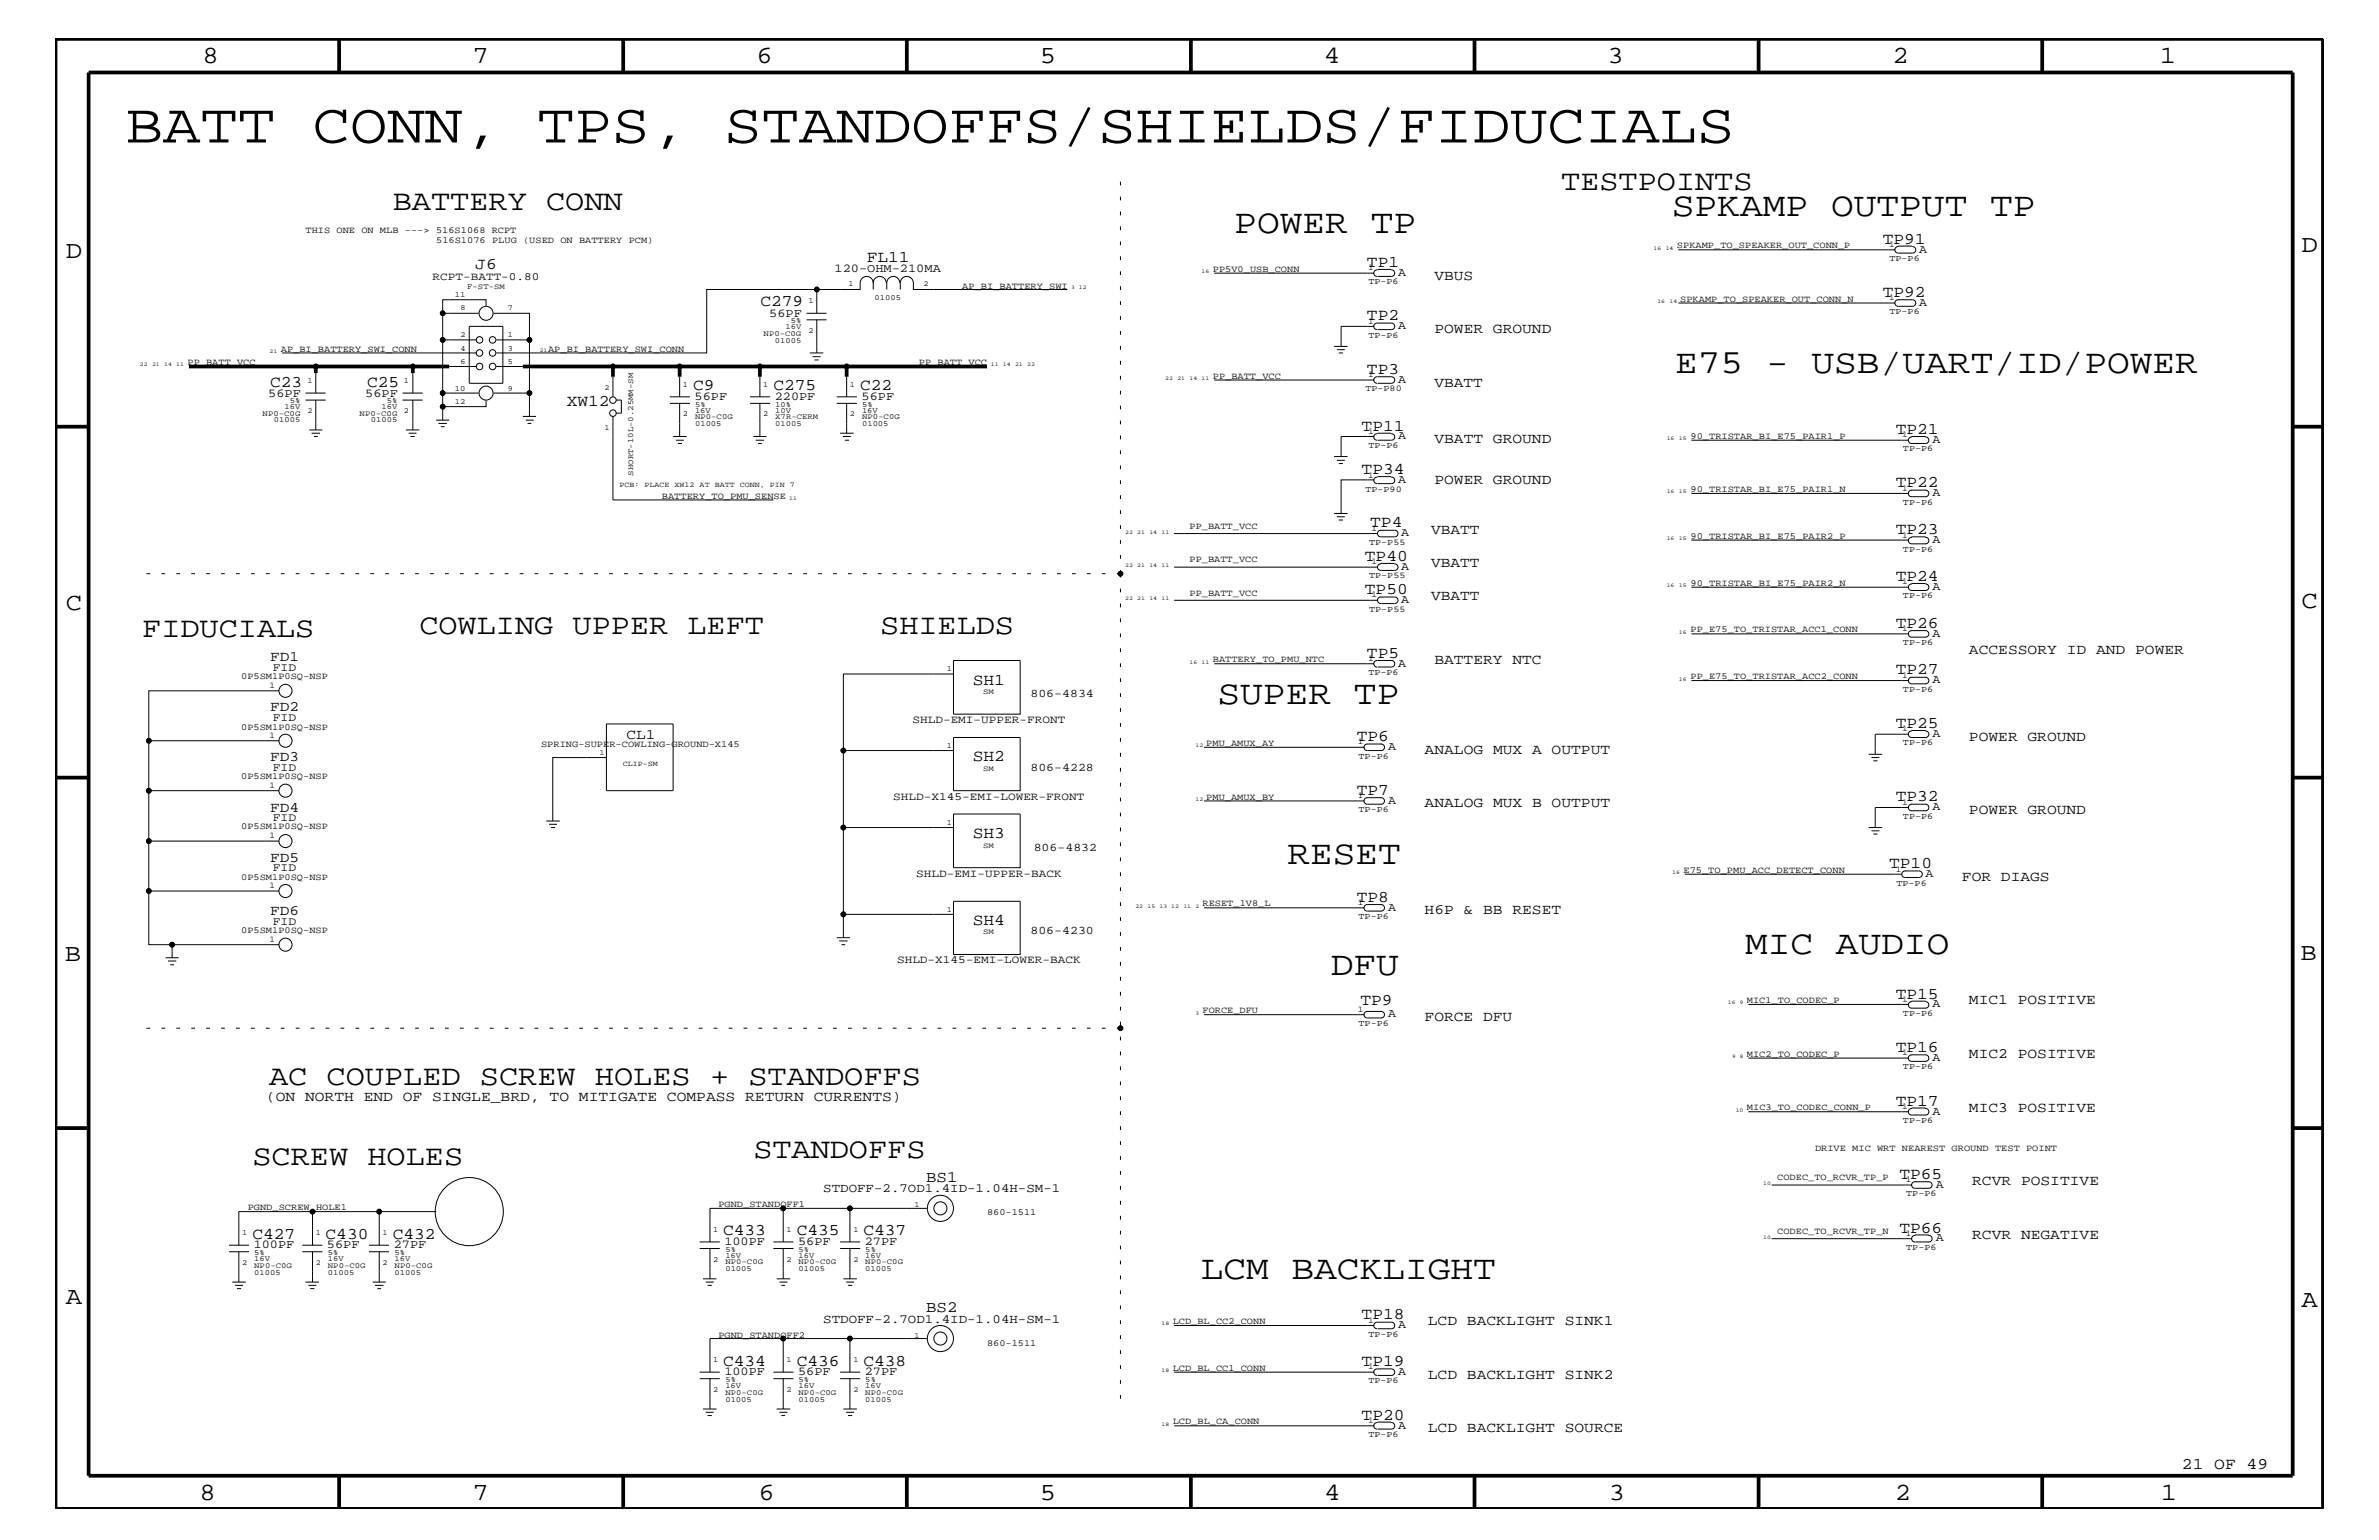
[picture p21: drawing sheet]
<svg xmlns="http://www.w3.org/2000/svg" width="432mm" height="279mm" viewBox="0 0 432 279" stroke-linecap="round" stroke-linejoin="round" font-family="sans-serif">
<defs><g id="words">
<text font-size="10.2" x="22.8" y="25.9">BATT CONN, TPS, STANDOFFS/SHIELDS/FIDUCIALS</text>
<g font-size="6.2">
<text x="303.4" y="39.2">SPKAMP OUTPUT TP</text>
<text x="224" y="42.3">POWER TP</text>
<text x="304" y="67.7">E75 - USB/UART/ID/POWER</text>
<text x="221" y="127.7">SUPER TP</text>
<text x="233.7" y="156.8">RESET</text>
<text x="316.7" y="173.2">MIC AUDIO</text>
<text x="241.6" y="176.8">DFU</text>
<text x="217.9" y="232">LCM BACKLIGHT</text>
</g>
<g font-size="5.2">
<text x="283.4" y="34.4">TESTPOINTS</text>
<text x="71.3" y="38">BATTERY CONN</text>
<text x="25.8" y="115.6">FIDUCIALS</text>
<text x="76.1" y="115">COWLING UPPER LEFT</text>
<text x="159.8" y="115">SHIELDS</text>
<text x="48.9" y="196.8">AC COUPLED SCREW HOLES + STANDOFFS</text>
<text x="45.8" y="211.4">SCREW HOLES</text>
<text x="136.7" y="210.2">STANDOFFS</text>
</g>
<g font-size="4.5">
<text x="36.7" y="11.5">8</text>
<text x="85.8" y="11.5">7</text>
<text x="137.3" y="11.5">6</text>
<text x="188.7" y="11.5">5</text>
<text x="240.3" y="11.5">4</text>
<text x="291.8" y="11.5">3</text>
<text x="343.5" y="11.5">2</text>
<text x="392" y="11.5">1</text>
<text x="11.9" y="46.8">D</text>
<text x="417.7" y="45.7">D</text>
<text x="11.9" y="110.6">C</text>
<text x="417.7" y="110.3">C</text>
<text x="11.8" y="174.3">B</text>
<text x="417.6" y="174.2">B</text>
<text x="11.9" y="236.7">A</text>
<text x="417.7" y="237.1">A</text>
<text x="36.2" y="272.1">8</text>
<text x="85.8" y="272.1">7</text>
<text x="137.7" y="272.1">6</text>
<text x="188.7" y="272.1">5</text>
<text x="240.4" y="272.1">4</text>
<text x="292" y="272.1">3</text>
<text x="343.9" y="272.1">2</text>
<text x="392.2" y="272.1">1</text>
</g>
<g font-size="3">
<text x="157.3" y="47.6">FL11</text>
<text x="341.7" y="44.2">TP91</text>
<text x="86.3" y="48.9">J6</text>
<text x="248.1" y="48.5">TP1</text>
<text x="341.7" y="53.9">TP92</text>
<text x="138" y="55.6">C279</text>
<text x="248.1" y="58.1">TP2</text>
<text x="49" y="70.1">C23</text>
<text x="66.6" y="70.1">C25</text>
<text x="125.8" y="70.7">C9</text>
<text x="140.4" y="70.7">C275</text>
<text x="156.1" y="70.7">C22</text>
<text x="248.1" y="67.8">TP3</text>
<text x="102.9" y="73.7">XW12</text>
<text x="247.1" y="78.2">TP11</text>
<text x="344.1" y="78.8">TP21</text>
<text x="247.1" y="86">TP34</text>
<text x="344.1" y="88.4">TP22</text>
<text x="248.7" y="95.7">TP4</text>
<text x="247.7" y="101.8">TP40</text>
<text x="344.1" y="96.9">TP23</text>
<text x="247.7" y="107.8">TP50</text>
<text x="344.1" y="105.4">TP24</text>
<text x="344.1" y="113.9">TP26</text>
<text x="248.1" y="119.3">TP5</text>
<text x="176.6" y="124.2">SH1</text>
<text x="344.1" y="122.4">TP27</text>
<text x="246.3" y="134.5">TP6</text>
<text x="344.1" y="132.1">TP25</text>
<text x="176.6" y="138.1">SH2</text>
<text x="246.3" y="144.2">TP7</text>
<text x="344.1" y="145.4">TP32</text>
<text x="176.6" y="152.1">SH3</text>
<text x="342.9" y="157.5">TP10</text>
<text x="176.6" y="167.8">SH4</text>
<text x="246.3" y="163.6">TP8</text>
<text x="246.9" y="182.4">TP9</text>
<text x="344.1" y="181.2">TP15</text>
<text x="344.1" y="190.9">TP16</text>
<text x="344.1" y="200.6">TP17</text>
<text x="344.8" y="213.9">TP65</text>
<text x="45.8" y="224.7">C427</text>
<text x="59.1" y="224.7">C430</text>
<text x="71.3" y="224.7">C432</text>
<text x="131.2" y="224.1">C433</text>
<text x="144.6" y="224.1">C435</text>
<text x="156.7" y="224.1">C437</text>
<text x="344.8" y="223.6">TP66</text>
<text x="247.1" y="239.4">TP18</text>
<text x="131.2" y="247.8">C434</text>
<text x="144.6" y="247.8">C436</text>
<text x="156.7" y="247.8">C438</text>
<text x="247.1" y="247.8">TP19</text>
<text x="247.1" y="257.6">TP20</text>
<text x="396" y="266.5">21 OF 49</text>
</g>
<g font-size="2.9">
<text x="168.1" y="214.4">BS1</text>
<text x="168.1" y="238">BS2</text>
</g>
<g font-size="2.6">
<text x="260.4" y="50.7">VBUS</text>
<text x="260.3" y="60.4">POWER GROUND</text>
<text x="260.4" y="70.1">VBATT</text>
<text x="260.3" y="80.5">VBATT GROUND</text>
<text x="260.3" y="87.7">POWER GROUND</text>
<text x="259.8" y="96.8">VBATT</text>
<text x="259.8" y="102.9">VBATT</text>
<text x="259.8" y="108.9">VBATT</text>
<text x="357.4" y="118.6">ACCESSORY ID AND POWER</text>
<text x="49" y="120">FD1</text>
<text x="260.4" y="120.4">BATTERY NTC</text>
<text x="49" y="129.1">FD2</text>
<text x="113.7" y="134.1">CL1</text>
<text x="258.6" y="136.8">ANALOG MUX A OUTPUT</text>
<text x="357.4" y="134.4">POWER GROUND</text>
<text x="49" y="138.1">FD3</text>
<text x="49" y="147.3">FD4</text>
<text x="258.6" y="146.5">ANALOG MUX B OUTPUT</text>
<text x="357.4" y="147.7">POWER GROUND</text>
<text x="49" y="156.3">FD5</text>
<text x="356.1" y="159.9">FOR DIAGS</text>
<text x="49" y="166.1">FD6</text>
<text x="258.6" y="165.9">H6P &amp; BB RESET</text>
<text x="258.6" y="185.3">FORCE DFU</text>
<text x="357.4" y="182.2">MIC1 POSITIVE</text>
<text x="357.4" y="192">MIC2 POSITIVE</text>
<text x="48.3" y="199.8">(ON NORTH END OF SINGLE_BRD, TO MITIGATE COMPASS RETURN CURRENTS)</text>
<text x="357.4" y="201.7">MIC3 POSITIVE</text>
<text x="358" y="215">RCVR POSITIVE</text>
<text x="358" y="224.7">RCVR NEGATIVE</text>
<text x="259.2" y="240.5">LCD BACKLIGHT SINK1</text>
<text x="259.2" y="250.1">LCD BACKLIGHT SINK2</text>
<text x="259.2" y="259.9">LCD BACKLIGHT SOURCE</text>
</g>
<g font-size="2.3">
<text x="149.4" y="216.4">STDOFF-2.7OD1.4ID-1.04H-SM-1</text>
<text x="149.4" y="240">STDOFF-2.7OD1.4ID-1.04H-SM-1</text>
</g>
<g font-size="2.2">
<text x="348.3" y="45.8">A</text>
<text x="151.5" y="49.3">120-OHM-210MA</text>
<text x="253.7" y="50.1">A</text>
<text x="139.6" y="57.4">56PF</text>
<text x="253.7" y="59.7">A</text>
<text x="348.3" y="55.5">A</text>
<text x="48.7" y="72">56PF</text>
<text x="66.3" y="72">56PF</text>
<text x="253.7" y="69.5">A</text>
<text x="126.1" y="72.6">56PF</text>
<text x="140.6" y="72.6">220PF</text>
<text x="156.4" y="72.6">56PF</text>
<text x="253.7" y="79.7">A</text>
<text x="350.8" y="80.4">A</text>
<text x="253.7" y="87.7">A</text>
<text x="350.8" y="90">A</text>
<text x="254.3" y="97.3">A</text>
<text x="350.8" y="98.5">A</text>
<text x="254.3" y="103.4">A</text>
<text x="350.8" y="107">A</text>
<text x="254.3" y="109.4">A</text>
<text x="350.8" y="115.5">A</text>
<text x="253.7" y="120.9">A</text>
<text x="350.8" y="124">A</text>
<text x="252" y="136.1">A</text>
<text x="350.8" y="133.7">A</text>
<text x="252" y="145.8">A</text>
<text x="350.8" y="147">A</text>
<text x="349.5" y="159.1">A</text>
<text x="252" y="165.2">A</text>
<text x="252" y="184.6">A</text>
<text x="350.8" y="182.7">A</text>
<text x="350.8" y="192.5">A</text>
<text x="350.8" y="202.2">A</text>
<text x="351.4" y="215.5">A</text>
<text x="46.1" y="226.5">100PF</text>
<text x="59.4" y="226.5">56PF</text>
<text x="71.5" y="226.5">27PF</text>
<text x="131.5" y="225.9">100PF</text>
<text x="144.9" y="225.9">56PF</text>
<text x="157" y="225.9">27PF</text>
<text x="351.4" y="225.2">A</text>
<text x="253.7" y="241">A</text>
<text x="131.5" y="249.5">100PF</text>
<text x="144.9" y="249.5">56PF</text>
<text x="157" y="249.5">27PF</text>
<text x="253.7" y="249.5">A</text>
<text x="253.7" y="259.2">A</text>
</g>
<g font-size="2.1">
<text x="49.5" y="121.7">FID</text>
<text x="49.5" y="130.8">FID</text>
<text x="187" y="126.5">806-4834</text>
<text x="49.5" y="139.8">FID</text>
<text x="187" y="139.8">806-4228</text>
<text x="49.5" y="149">FID</text>
<text x="187.6" y="154.4">806-4832</text>
<text x="49.5" y="158">FID</text>
<text x="49.5" y="167.8">FID</text>
<text x="187" y="169.5">806-4230</text>
</g>
<g font-size="2">
<text x="78.5" y="50.7">RCPT-BATT-0.80</text>
<text x="165.6" y="131.1">SHLD-EMI-UPPER-FRONT</text>
<text x="162.1" y="145.1">SHLD-X145-EMI-LOWER-FRONT</text>
<text x="166.3" y="159">SHLD-EMI-UPPER-BACK</text>
<text x="162.8" y="174.8">SHLD-X145-EMI-LOWER-BACK</text>
</g>
<g font-size="1.7">
<text x="55.5" y="42.3">THIS ONE ON MLB ---&gt; 516S1068 RCPT</text>
<text x="79.2" y="44.1">516S1076 PLUG (USED ON BATTERY PCM)</text>
<text x="304.4" y="45.1">SPKAMP_TO_SPEAKER_OUT_CONN_P</text>
<text x="174.7" y="52.4">AP_BI_BATTERY_SWI</text>
<text x="220.1" y="49.3">PP5V0_USB_CONN</text>
<text x="305" y="54.7">SPKAMP_TO_SPEAKER_OUT_CONN_N</text>
<text x="51" y="63.9">AP_BI_BATTERY_SWI_CONN</text>
<text x="99.5" y="63.9">AP_BI_BATTERY_SWI_CONN</text>
<text x="34" y="66.2">PP_BATT_VCC</text>
<text x="166.8" y="66.2">PP_BATT_VCC</text>
<text x="220.1" y="68.7">PP_BATT_VCC</text>
<text x="306.8" y="79.6">90_TRISTAR_BI_E75_PAIR1_P</text>
<text x="306.8" y="89.3">90_TRISTAR_BI_E75_PAIR1_N</text>
<text x="120.1" y="90.5">BATTERY_TO_PMU_SENSE</text>
<text x="215.9" y="96">PP_BATT_VCC</text>
<text x="306.8" y="97.7">90_TRISTAR_BI_E75_PAIR2_P</text>
<text x="215.9" y="102.1">PP_BATT_VCC</text>
<text x="306.8" y="106.3">90_TRISTAR_BI_E75_PAIR2_N</text>
<text x="215.9" y="108.1">PP_BATT_VCC</text>
<text x="306.8" y="114.8">PP_E75_TO_TRISTAR_ACC1_CONN</text>
<text x="43.8" y="123.2">0P5SM1P0SQ-NSP</text>
<text x="220.1" y="120.2">BATTERY_TO_PMU_NTC</text>
<text x="306.8" y="123.2">PP_E75_TO_TRISTAR_ACC2_CONN</text>
<text x="43.8" y="132.4">0P5SM1P0SQ-NSP</text>
<text x="98.2" y="135.6">SPRING-SUPER-COWLING-GROUND-X145</text>
<text x="218.9" y="135.3">PMU_AMUX_AY</text>
<text x="43.8" y="141.4">0P5SM1P0SQ-NSP</text>
<text x="218.9" y="145.1">PMU_AMUX_BY</text>
<text x="43.8" y="150.5">0P5SM1P0SQ-NSP</text>
<text x="43.8" y="159.6">0P5SM1P0SQ-NSP</text>
<text x="305.6" y="158.4">E75_TO_PMU_ACC_DETECT_CONN</text>
<text x="218.3" y="164.5">RESET_1V8_L</text>
<text x="43.8" y="169.3">0P5SM1P0SQ-NSP</text>
<text x="218.3" y="183.8">FORCE_DFU</text>
<text x="317.1" y="182.1">MIC1_TO_CODEC_P</text>
<text x="317.1" y="191.7">MIC2_TO_CODEC_P</text>
<text x="317.1" y="201.5">MIC3_TO_CODEC_CONN_P</text>
<text x="329.4" y="208.9">DRIVE MIC WRT NEAREST GROUND TEST POINT</text>
<text x="322.6" y="214.2">CODEC_TO_RCVR_TP_P</text>
<text x="45" y="219.6">PGND_SCREW_HOLE1</text>
<text x="130.4" y="219">PGND_STANDOFF1</text>
<text x="179.2" y="220.4">860-1511</text>
<text x="322.6" y="223.9">CODEC_TO_RCVR_TP_N</text>
<text x="130.4" y="242.7">PGND_STANDOFF2</text>
<text x="179.2" y="244.1">860-1511</text>
<text x="212.9" y="240.2">LCD_BL_CC2_CONN</text>
<text x="212.9" y="248.7">LCD_BL_CC1_CONN</text>
<text x="212.9" y="258.4">LCD_BL_CA_CONN</text>
</g>
<g font-size="1.6">
<text x="342.9" y="44.8">1</text>
<text x="342.9" y="47.4">TP-P6</text>
<text x="248.3" y="49.1">1</text>
<text x="248.4" y="51.6">TP-P6</text>
<text x="248.3" y="58.7">1</text>
<text x="342.9" y="54.5">1</text>
<text x="342.9" y="57">TP-P6</text>
<text x="248.4" y="61.3">TP-P6</text>
<text x="247.8" y="71">TP-P80</text>
<text x="248.3" y="68.4">1</text>
<text x="248.3" y="78.8">1</text>
<text x="248.4" y="81.3">TP-P6</text>
<text x="345.3" y="79.4">1</text>
<text x="345.4" y="81.9">TP-P6</text>
<text x="247.8" y="89.2">TP-P90</text>
<text x="248.3" y="86.6">1</text>
<text x="345.3" y="89">1</text>
<text x="345.4" y="91.6">TP-P6</text>
<text x="248.5" y="98.8">TP-P55</text>
<text x="248.9" y="96.3">1</text>
<text x="345.3" y="97.6">1</text>
<text x="345.4" y="100.1">TP-P6</text>
<text x="248.5" y="104.9">TP-P55</text>
<text x="248.9" y="102.4">1</text>
<text x="345.3" y="106">1</text>
<text x="248.5" y="111">TP-P55</text>
<text x="248.9" y="108.4">1</text>
<text x="345.4" y="108.6">TP-P6</text>
<text x="345.3" y="114.5">1</text>
<text x="345.4" y="117">TP-P6</text>
<text x="48.9" y="124.8">1</text>
<text x="248.3" y="120">1</text>
<text x="248.4" y="122.5">TP-P6</text>
<text x="345.3" y="123">1</text>
<text x="345.4" y="125.5">TP-P6</text>
<text x="48.9" y="133.9">1</text>
<text x="246.5" y="135.1">1</text>
<text x="246.6" y="137.7">TP-P6</text>
<text x="345.3" y="132.7">1</text>
<text x="345.4" y="135.2">TP-P6</text>
<text x="48.9" y="143">1</text>
<text x="246.5" y="144.8">1</text>
<text x="246.6" y="147.3">TP-P6</text>
<text x="345.3" y="146">1</text>
<text x="345.4" y="148.5">TP-P6</text>
<text x="48.9" y="152.1">1</text>
<text x="48.9" y="161.1">1</text>
<text x="344.1" y="158.2">1</text>
<text x="344.2" y="160.7">TP-P6</text>
<text x="246.5" y="164.2">1</text>
<text x="246.6" y="166.7">TP-P6</text>
<text x="48.9" y="170.9">1</text>
<text x="246.5" y="183.6">1</text>
<text x="345.3" y="181.8">1</text>
<text x="345.4" y="184.3">TP-P6</text>
<text x="246.6" y="186.1">TP-P6</text>
<text x="345.3" y="191.5">1</text>
<text x="345.4" y="194">TP-P6</text>
<text x="345.3" y="201.2">1</text>
<text x="345.4" y="203.7">TP-P6</text>
<text x="345.9" y="214.5">1</text>
<text x="346" y="217">TP-P6</text>
<text x="345.9" y="224.2">1</text>
<text x="346" y="226.8">TP-P6</text>
<text x="248.3" y="240">1</text>
<text x="248.4" y="242.5">TP-P6</text>
<text x="248.3" y="248.4">1</text>
<text x="248.4" y="251">TP-P6</text>
<text x="248.3" y="258.2">1</text>
<text x="248.4" y="260.7">TP-P6</text>
</g>
<g font-size="1.4">
<text x="82.6" y="53.9">11</text>
<text x="84.8" y="52.5">F-ST-SM</text>
<text x="154" y="51.9">1</text>
<text x="167.6" y="51.9">2</text>
<text x="83.6" y="56.3">8</text>
<text x="92.2" y="56.3">7</text>
<text x="142.6" y="59.7">16V</text>
<text x="143.5" y="58.6">5%</text>
<text x="146.7" y="55">1</text>
<text x="158.7" y="54.5">01005</text>
<text x="83.6" y="61.2">2</text>
<text x="83.6" y="63.6">4</text>
<text x="83.6" y="66">6</text>
<text x="92.2" y="61.2">1</text>
<text x="92.2" y="63.6">3</text>
<text x="92.2" y="66">5</text>
<text x="138.6" y="60.9">NP0-C0G</text>
<text x="140.6" y="62.2">01005</text>
<text x="146.7" y="60.4">2</text>
<text x="55.8" y="69.5">1</text>
<text x="73.3" y="69.5">1</text>
<text x="82.6" y="70.9">10</text>
<text x="92.2" y="70.9">9</text>
<text x="109.7" y="70.7">2</text>
<text x="124" y="70.1">1</text>
<text x="138.5" y="70.1">1</text>
<text x="154.3" y="70.1">1</text>
<text x="47.7" y="75.5">NP0-C0G</text>
<text x="49.7" y="76.7">01005</text>
<text x="51.6" y="74.3">16V</text>
<text x="52.6" y="73.2">5%</text>
<text x="55.8" y="75">2</text>
<text x="65.3" y="75.5">NP0-C0G</text>
<text x="67.3" y="76.7">01005</text>
<text x="69.3" y="74.3">16V</text>
<text x="70.2" y="73.2">5%</text>
<text x="73.3" y="75">2</text>
<text x="82.6" y="73.3">12</text>
<text x="124" y="75.6">2</text>
<text x="126.2" y="76.1">NP0-C0G</text>
<text x="126.2" y="73.8">5%</text>
<text x="126.2" y="74.9">16V</text>
<text x="126.2" y="77.3">01005</text>
<text x="138.5" y="75.6">2</text>
<text x="140.7" y="74.9">10V</text>
<text x="140.7" y="73.8">10%</text>
<text x="140.7" y="77.3">01005</text>
<text x="140.7" y="76.1">X7R-CERM</text>
<text x="154.3" y="75.6">2</text>
<text x="156.5" y="77.3">01005</text>
<text x="156.5" y="74.9">16V</text>
<text x="156.5" y="73.8">5%</text>
<text x="156.5" y="76.1">NP0-C0G</text>
<text x="109.7" y="78">1</text>
<text x="112.4" y="88.3">PCB: PLACE XW12 AT BATT CONN, PIN 7</text>
<text x="114.9" y="86.3" transform="rotate(-90 114.9 86.3)">SHORT-10L-0.25MM-SM</text>
<text x="171.9" y="121.8">1</text>
<text x="178.4" y="125.9">SM</text>
<text x="108.8" y="136.9">1</text>
<text x="171.9" y="135.7">1</text>
<text x="113.1" y="139">CLIP-SM</text>
<text x="178.4" y="139.8">SM</text>
<text x="171.9" y="149.7">1</text>
<text x="178.4" y="153.8">SM</text>
<text x="171.9" y="165.5">1</text>
<text x="178.4" y="169.5">SM</text>
<text x="166" y="219">1</text>
<text x="43.9" y="224.1">1</text>
<text x="46.1" y="227.7">5%</text>
<text x="57.3" y="224.1">1</text>
<text x="59.5" y="227.7">5%</text>
<text x="69.4" y="224.1">1</text>
<text x="71.6" y="227.7">5%</text>
<text x="129.5" y="223.5">1</text>
<text x="131.7" y="227.1">5%</text>
<text x="142.7" y="223.5">1</text>
<text x="144.9" y="227.1">5%</text>
<text x="154.9" y="223.5">1</text>
<text x="157.1" y="227.1">5%</text>
<text x="43.9" y="229.6">2</text>
<text x="46.1" y="231.3">01005</text>
<text x="46.1" y="230.1">NP0-C0G</text>
<text x="46.1" y="228.8">16V</text>
<text x="57.3" y="229.6">2</text>
<text x="59.5" y="230.1">NP0-C0G</text>
<text x="59.5" y="228.8">16V</text>
<text x="59.5" y="231.3">01005</text>
<text x="69.4" y="229.6">2</text>
<text x="71.6" y="231.3">01005</text>
<text x="71.6" y="228.8">16V</text>
<text x="71.6" y="230.1">NP0-C0G</text>
<text x="129.5" y="229">2</text>
<text x="131.7" y="229.4">NP0-C0G</text>
<text x="131.7" y="228.2">16V</text>
<text x="131.7" y="230.7">01005</text>
<text x="142.7" y="229">2</text>
<text x="144.9" y="230.7">01005</text>
<text x="144.9" y="229.4">NP0-C0G</text>
<text x="144.9" y="228.2">16V</text>
<text x="154.9" y="229">2</text>
<text x="157.1" y="228.2">16V</text>
<text x="157.1" y="229.4">NP0-C0G</text>
<text x="157.1" y="230.7">01005</text>
<text x="166" y="242.7">1</text>
<text x="129.5" y="247.1">1</text>
<text x="131.7" y="251.8">16V</text>
<text x="131.7" y="250.7">5%</text>
<text x="142.7" y="247.1">1</text>
<text x="144.9" y="250.7">5%</text>
<text x="144.9" y="251.8">16V</text>
<text x="154.9" y="247.1">1</text>
<text x="157.1" y="251.8">16V</text>
<text x="157.1" y="250.7">5%</text>
<text x="129.5" y="252.6">2</text>
<text x="131.7" y="253.1">NP0-C0G</text>
<text x="131.7" y="254.3">01005</text>
<text x="142.7" y="252.6">2</text>
<text x="144.9" y="254.3">01005</text>
<text x="144.9" y="253.1">NP0-C0G</text>
<text x="154.9" y="252.6">2</text>
<text x="157.1" y="254.3">01005</text>
<text x="157.1" y="253.1">NP0-C0G</text>
</g>
<g font-size="1">
<text x="300.1" y="45.3">16</text>
<text x="302.3" y="45.3">14</text>
<text x="194.4" y="52.5">3</text>
<text x="195.8" y="52.5">12</text>
<text x="218.1" y="49.6">16</text>
<text x="300.8" y="55">16</text>
<text x="303" y="55">14</text>
<text x="48.9" y="64">21</text>
<text x="98" y="63.9">21</text>
<text x="25.4" y="66.5">22</text>
<text x="27.6" y="66.5">21</text>
<text x="29.8" y="66.5">14</text>
<text x="32" y="66.5">11</text>
<text x="179.8" y="66.5">11</text>
<text x="182" y="66.5">14</text>
<text x="184.2" y="66.5">21</text>
<text x="186.4" y="66.5">22</text>
<text x="211.5" y="68.9">22</text>
<text x="213.7" y="68.9">21</text>
<text x="215.9" y="68.9">14</text>
<text x="218.1" y="68.9">11</text>
<text x="302.5" y="79.9">16</text>
<text x="304.7" y="79.9">15</text>
<text x="302.5" y="89.5">16</text>
<text x="304.7" y="89.5">15</text>
<text x="143.3" y="90.7">11</text>
<text x="204.2" y="96.8">22</text>
<text x="206.4" y="96.8">21</text>
<text x="208.6" y="96.8">14</text>
<text x="210.8" y="96.8">11</text>
<text x="302.5" y="98">16</text>
<text x="304.7" y="98">15</text>
<text x="204.2" y="102.9">22</text>
<text x="206.4" y="102.9">21</text>
<text x="208.6" y="102.9">14</text>
<text x="210.8" y="102.9">11</text>
<text x="302.5" y="106.5">16</text>
<text x="304.7" y="106.5">15</text>
<text x="204.2" y="108.9">22</text>
<text x="206.4" y="108.9">21</text>
<text x="208.6" y="108.9">14</text>
<text x="210.8" y="108.9">11</text>
<text x="304.7" y="115">16</text>
<text x="215.9" y="120.4">16</text>
<text x="218.1" y="120.4">11</text>
<text x="304.7" y="123.5">16</text>
<text x="217" y="135.6">12</text>
<text x="217" y="145.3">12</text>
<text x="303.5" y="158.6">16</text>
<text x="206.1" y="164.7">22</text>
<text x="208.3" y="164.7">15</text>
<text x="210.5" y="164.7">13 12</text>
<text x="214.8" y="164.7">11</text>
<text x="217" y="164.7">2</text>
<text x="217" y="184.1">3</text>
<text x="313.6" y="182.2">16</text>
<text x="315.8" y="182.2">9</text>
<text x="314.4" y="192">9</text>
<text x="315.8" y="192">8</text>
<text x="315" y="201.7">10</text>
<text x="320" y="215">10</text>
<text x="320" y="224.7">10</text>
<text x="210.8" y="240.5">18</text>
<text x="210.8" y="248.9">18</text>
<text x="210.8" y="258.7">18</text>
</g>
</g></defs>
<g fill="none" stroke="#000" stroke-width=".18">
<path d="M85.2 59.2h6.1v10.3h-6.1zM86.9 56.8h-6.6v4.9M88.2 55.5v-1.1h-7.9v2.4M89.6 56.8h6.5v4.9M146.4 58h3.6M146.4 56.8h3.6M148.3 52.5h-20v11.5h-38.2M148.3 58v6M158.5 51.3a1.19 1.19 0 0 0-1.2-1.1 1.19 1.19 0 0 0-1.2 1.1v1.2h-7.8v4.3M158.5 51.3a1.19 1.19 0 0 1 1.2-1.1 1.19 1.19 0 0 1 1.2 1.1M158.5 51.3v1.2M163.3 51.3a1.19 1.19 0 0 0-1.2-1.1 1.19 1.19 0 0 0-1.1 1.1v1.2"/>
<path d="M163.4 52.5v-1.2a1.19 1.19 0 0 1 1.2-1.1 1.19 1.19 0 0 1 1.2 1.1v1.2h27.9M220.4 49.6h29M249.4 59.2h-6v3.7M250 49a.59 .59 0 0 0-.7 .6 .59 .59 0 0 0 .7 .5M250 59.8a.6 .6 0 0 1-.7-.6 .6 .6 0 0 1 .7-.6h2.5a.59 .59 0 0 1 .7 .6 .59 .59 0 0 1-.7 .6h-2.4M250 48.9h2.5M252.5 49a.59 .59 0 0 1 .7 .6 .59 .59 0 0 1-.7 .5l-2.4 .1M304.6 45.3h39.4M304.6 55h39.4M344.5 44.6h2.5M344.5 54.4h2.5M344.6 44.7a.59 .59 0 0 0-.7 .6 .59 .59 0 0 0 .7 .6h2.4"/>
<path d="M344.6 54.4a.59 .59 0 0 0-.7 .6 .59 .59 0 0 0 .7 .6h2.4M347.1 44.7a.59 .59 0 0 1 .6 .6 .59 .59 0 0 1-.6 .6M347.1 54.4a.59 .59 0 0 1 .6 .6 .59 .59 0 0 1-.6 .6M51.2 64h35.2M55.5 72.6h3.6M55.5 71.3h3.6M56.1 78h2.4M56.6 78.6h1.5M57 79.2h.7M57.3 67.7v3.6M57.3 72.6v5.4M73.1 72.6h3.6"/>
<path d="M73.1 71.3h3.6M73.7 78h2.4M74.2 78.6h1.4M74.5 79.2h.8M74.9 67.7v3.6M74.9 72.6v5.4M79.2 76.2h2.3M79.6 76.8h1.5M80 77.4h.7M81.5 66.5h4.9M86.4 61.7h-6.1v9.6M86.9 71.3h-6.6v2.5"/>
<path d="M88.2 72.7v1.1h-7.9v2.4M89.6 71.3h6.5v4.3M90.1 61.7h6v9.6M90.1 66.5h4.8M94.9 75.6h2.4M95.4 76.2h1.5M95.8 76.8h.6M111.3 68.4v3.6M111.3 75.6v15.1h29.1M111.8 72.6h1v2.4h-1M121.6 73.2h3.6M121.6 72h3.6"/>
<path d="M122.2 79.2h2.4M122.7 79.9h1.4M123.4 68.4v3.6M123.4 73.2v6M136.1 73.2h3.7M136.1 72h3.7M136.7 79.2h2.4M137.2 79.9h1.5M137.9 68.4v3.6M137.9 73.2v6M147 64h2.4M147.5 64.7h1.4"/>
<path d="M147.8 65.3h.8M151.9 73.2h3.6M151.9 72h3.6M152.5 78.6h2.4M153 79.2h1.4M153.3 79.9h.8M153.7 68.4v3.6M153.7 73.2v5.4M220.4 68.9h29M242.1 62.9h2.5M242.7 63.4h1.4M243 64h.8"/>
<path d="M249.4 79.2h-6v3.6M250 78.7a.59 .59 0 0 0-.7 .6 .59 .59 0 0 0 .7 .6M250 69.5a.6 .6 0 0 1-.7-.6 .6 .6 0 0 1 .7-.5h2.5a.59 .59 0 0 1 .7 .5 .59 .59 0 0 1-.7 .6M250 78.6h2.5M250.1 69.5h2.4M252.5 78.7a.59 .59 0 0 1 .7 .6 .59 .59 0 0 1-.7 .6h-2.4M307 79.9h39.5M347 79.2h2.5M347 79.3a.59 .59 0 0 0-.6 .6 .59 .59 0 0 0 .6 .6h2.5M349.4 79.3a.59 .59 0 0 1 .7 .6 .59 .59 0 0 1-.7 .6M123 80.5h.8M137.6 80.5h.7"/>
<path d="M213.1 96.8h37M242.1 82.8h2.5M242.1 93.2h2.5M242.7 83.5h1.4M242.7 93.8h1.4M243 84.1h.8M243 94.3h.8M249.4 87.1h-6v6.1M250 86.6a.59 .59 0 0 0-.7 .6 .59 .59 0 0 0 .7 .5M250 86.5h2.5M250.6 96.2h2.5a.59 .59 0 0 1 .6 .6 .59 .59 0 0 1-.6 .6h-2.4a.6 .6 0 0 1-.7-.6 .6 .6 0 0 1 .7-.6M252.5 86.6a.59 .59 0 0 1 .7 .6 .59 .59 0 0 1-.7 .5h-2.4"/>
<path d="M307 98h39.5M307 89.5h39.5M347 97.4h2.5M347 88.9h2.5M347 97.5a.59 .59 0 0 0-.6 .6 .59 .59 0 0 0 .6 .6h2.5M347 88.9a.59 .59 0 0 0-.6 .6 .59 .59 0 0 0 .6 .6h2.5M349.4 97.5a.59 .59 0 0 1 .7 .6 .59 .59 0 0 1-.7 .6M349.4 88.9a.59 .59 0 0 1 .7 .6 .59 .59 0 0 1-.7 .6M173.1 119.8h12.1v9.8h-12.1zM213.1 102.9h37M213.1 108.9h37M250.6 108.3h2.5a.59 .59 0 0 1 .6 .6 .59 .59 0 0 1-.6 .6h-2.4a.6 .6 0 0 1-.7-.6 .6 .6 0 0 1 .7-.6"/>
<path d="M250.6 102.2h2.5M250.7 102.3a.6 .6 0 0 0-.7 .6 .6 .6 0 0 0 .7 .6h2.4a.59 .59 0 0 0 .6-.6 .59 .59 0 0 0-.6-.6M307 106.5h39.5M307 115h39.5M347 105.9h2.5M347 114.4h2.5M347 106a.59 .59 0 0 0-.6 .5 .59 .59 0 0 0 .6 .6h2.5M347 114.4a.59 .59 0 0 0-.6 .6 .59 .59 0 0 0 .6 .6M347 115.6h2.5M349.4 106a.59 .59 0 0 1 .7 .5 .59 .59 0 0 1-.7 .6M349.4 114.4a.59 .59 0 0 1 .7 .6 .59 .59 0 0 1-.7 .6M50.6 134.4h-23.6v9.1h23.6"/>
<path d="M50.6 125.3h-23.6v9.1M110.1 137.4h-9.8v11.6M110.1 131.3h12.1v12.2h-12.1zM173.1 133.8h12.1v9.7h-12.1zM173.1 136.2h-20v13.9M173.1 122.3h-20v13.9M218.5 135.6h29.2M220.4 120.4h29M248.2 135h2.5M248.2 135a.59 .59 0 0 0-.6 .6 .59 .59 0 0 0 .6 .6M248.2 136.2h2.5M250 121a.6 .6 0 0 1-.7-.6 .6 .6 0 0 1 .7-.6h2.5a.59 .59 0 0 1 .7 .6 .59 .59 0 0 1-.7 .6h-2.4"/>
<path d="M250.6 135a.59 .59 0 0 1 .7 .6 .59 .59 0 0 1-.7 .6M307 123.5h39.5M339.2 136.8h2.4M339.7 137.4h1.4M340 138h.8M346.5 133.2h-6.1v3.6M347 132.5h2.5M347 122.9h2.5M347 132.6a.59 .59 0 0 0-.6 .6 .59 .59 0 0 0 .6 .6h2.5M347 122.9a.59 .59 0 0 0-.6 .6 .59 .59 0 0 0 .6 .6h2.5M349.4 132.6a.59 .59 0 0 1 .7 .6 .59 .59 0 0 1-.7 .6M349.4 122.9a.59 .59 0 0 1 .7 .6 .59 .59 0 0 1-.7 .6"/>
<path d="M27 143.5v9.1M50.6 152.6h-23.6v9.1M99.1 149h2.5M99.7 149.5h1.4M100 150.1h.8M173.1 147.7h12.1v9.7h-12.1zM173.1 150.1h-20v15.8h20M218.5 145.3h29.2M248.2 144.7h2.5M248.2 144.7a.59 .59 0 0 0-.6 .6 .59 .59 0 0 0 .6 .6M248.2 145.9h2.5M250.6 144.7a.59 .59 0 0 1 .7 .6 .59 .59 0 0 1-.7 .6"/>
<path d="M305.8 158.6h39.4M339.2 150.1h2.4M339.7 150.7h1.4M340 151.3h.8M345.8 158h2.4M345.9 158a.59 .59 0 0 0-.7 .6 .59 .59 0 0 0 .7 .6h2.3M346.5 146.5h-6.1v3.6M347 145.9h2.5M347 145.9a.59 .59 0 0 0-.6 .6 .59 .59 0 0 0 .6 .6h2.5M348.2 158a.59 .59 0 0 1 .7 .6 .59 .59 0 0 1-.7 .6M349.4 145.9a.59 .59 0 0 1 .7 .6 .59 .59 0 0 1-.7 .6M30.1 173.8h2.3"/>
<path d="M30.5 174.4h1.5M30.9 175h.7M50.6 171.4h-19.4v2.4M50.6 161.7h-23.6v9.7h4.2M151.9 170.1h2.4M152.3 170.7h1.5M152.7 171.4h.7M153.1 165.9v4.2M173.1 163.5h12.1v9.7h-12.1zM218.5 164.7h29.2M248.2 164.1h2.5M248.2 164.1a.59 .59 0 0 0-.6 .6 .59 .59 0 0 0 .6 .6"/>
<path d="M248.2 165.3h2.5M250.6 164.1a.59 .59 0 0 1 .7 .6 .59 .59 0 0 1-.7 .6M218.5 184.1h29.2M248.2 183.5h2.5M248.2 183.5a.59 .59 0 0 0-.6 .6 .59 .59 0 0 0 .6 .6M248.2 184.7h2.5M250.6 183.5a.59 .59 0 0 1 .7 .6 .59 .59 0 0 1-.7 .6M317.3 182.2h29.2M317.3 192h29.2M347 181.6h2.5M347 191.4h2.5M347 181.7a.59 .59 0 0 0-.6 .6 .59 .59 0 0 0 .6 .6h2.5"/>
<path d="M347 191.4a.59 .59 0 0 0-.6 .6 .59 .59 0 0 0 .6 .6h2.5M349.4 181.7a.59 .59 0 0 1 .7 .6 .59 .59 0 0 1-.7 .6M349.4 191.4a.59 .59 0 0 1 .7 .6 .59 .59 0 0 1-.7 .6M56.7 219.8h12.1M79.2 219.8h-10.4v6.1M142.2 219.2h-13.3v6.1M154.3 219.2h-12.1v6.1M168.2 219.2h-13.9v6.1M317.3 201.7h29.2M321.6 215h25.4M347 201h2.5M347 201.1a.59 .59 0 0 0-.6 .6 .59 .59 0 0 0 .6 .6h2.5"/>
<path d="M347.6 214.4h2.5M347.6 214.4a.59 .59 0 0 0-.6 .6 .59 .59 0 0 0 .6 .6h2.5M349.4 201.1a.59 .59 0 0 1 .7 .6 .59 .59 0 0 1-.7 .6M350 214.4a.59 .59 0 0 1 .7 .6 .59 .59 0 0 1-.7 .6M41.6 227.1h3.6M41.6 225.9h3.6M42.2 232.6h2.4M42.7 233.2h1.4M43 233.8h.8M43.3 225.9v-6.1h13.4v6.1M43.3 227.1v5.5M54.9 227.1h3.6"/>
<path d="M54.9 225.9h3.6M55.5 232.6h2.4M56 233.2h1.4M56.3 233.8h.8M56.7 227.1v5.5M67 227.1h3.6M67 225.9h3.6M67.6 232.6h2.4M68.1 233.2h1.5M68.5 233.8h.7M68.8 227.1v5.5M127 226.5h3.6"/>
<path d="M127 225.3h3.6M127.6 232h2.4M128.1 232.6h1.4M128.4 233.2h.8M128.9 226.5v5.5M140.4 226.5h3.6M140.4 225.3h3.6M141 232h2.4M141.5 232.6h1.4M141.8 233.2h.7M142.2 226.5v5.5M152.5 226.5h3.6"/>
<path d="M152.5 225.3h3.6M153.1 232h2.4M153.6 232.6h1.4M153.9 233.2h.8M154.3 226.5v5.5M321.6 224.7h25.4M347.6 224.1h2.5M347.6 224.1a.59 .59 0 0 0-.6 .6 .59 .59 0 0 0 .6 .6h2.5M350 224.1a.59 .59 0 0 1 .7 .6 .59 .59 0 0 1-.7 .6M127 248.9h3.6M127 250.1h3.6M127.6 255.6h2.4"/>
<path d="M128.1 256.2h1.4M128.4 256.8h.8M128.9 248.9v-6h13.3v6M128.9 250.1v5.5M140.4 248.9h3.6M140.4 250.1h3.6M141 255.6h2.4M141.5 256.2h1.4M141.8 256.8h.7M142.2 242.9h26M142.2 250.1v5.5M152.5 248.9h3.6"/>
<path d="M152.5 250.1h3.6M153.1 255.6h2.4M153.6 256.2h1.4M153.9 256.8h.8M154.3 242.9v6M154.3 250.1v5.5M213.1 240.5h36.3M213.1 248.9h36.3M213.1 258.7h36.3M250 241.1a.6 .6 0 0 1-.7-.6 .6 .6 0 0 1 .7-.6h2.5a.59 .59 0 0 1 .7 .6 .59 .59 0 0 1-.7 .6h-2.4M250 249.5a.6 .6 0 0 1-.7-.6 .6 .6 0 0 1 .7-.5h2.5a.59 .59 0 0 1 .7 .5 .59 .59 0 0 1-.7 .6h-2.4M250 258.1a.59 .59 0 0 0-.7 .6 .59 .59 0 0 0 .7 .6"/>
<path d="M250 258h2.5M252.5 258.1a.59 .59 0 0 1 .7 .6 .59 .59 0 0 1-.7 .6h-2.4"/>
<circle cx="80.3" cy="56.8" r=".42"/>
<circle cx="88.2" cy="56.8" r="1.27"/>
<circle cx="148.3" cy="52.5" r=".42"/>
<circle cx="57.3" cy="66.5" r=".42"/>
<circle cx="74.9" cy="66.5" r=".42"/>
<circle cx="80.3" cy="73.8" r=".42"/>
<circle cx="80.3" cy="71.3" r=".42"/>
<circle cx="80.3" cy="61.7" r=".42"/>
<circle cx="87" cy="64" r=".59"/>
<circle cx="87" cy="66.5" r=".59"/>
<circle cx="87" cy="61.7" r=".59"/>
<circle cx="88.2" cy="71.3" r="1.27"/>
<circle cx="89.4" cy="64" r=".59"/>
<circle cx="89.4" cy="66.5" r=".59"/>
<circle cx="89.4" cy="61.7" r=".59"/>
<circle cx="96.1" cy="71.3" r=".42"/>
<circle cx="96.1" cy="61.7" r=".42"/>
<circle cx="111.3" cy="66.5" r=".42"/>
<circle cx="111.3" cy="72.6" r=".59"/>
<circle cx="111.3" cy="75" r=".59"/>
<circle cx="123.4" cy="66.5" r=".42"/>
<circle cx="137.9" cy="66.5" r=".42"/>
<circle cx="153.7" cy="66.5" r=".42"/>
<circle cx="203.4" cy="104.1" r=".42"/>
<circle cx="27" cy="134.4" r=".42"/>
<circle cx="51.8" cy="134.4" r="1.19"/>
<circle cx="51.8" cy="125.3" r="1.19"/>
<circle cx="153.1" cy="136.2" r=".42"/>
<circle cx="27" cy="152.6" r=".42"/>
<circle cx="27" cy="143.5" r=".42"/>
<circle cx="51.8" cy="152.6" r="1.19"/>
<circle cx="51.8" cy="143.5" r="1.19"/>
<circle cx="153.1" cy="150.1" r=".42"/>
<circle cx="27" cy="161.7" r=".42"/>
<circle cx="31.2" cy="171.4" r=".42"/>
<circle cx="51.8" cy="171.4" r="1.19"/>
<circle cx="51.8" cy="161.7" r="1.19"/>
<circle cx="153.1" cy="165.9" r=".42"/>
<circle cx="203.4" cy="186.5" r=".42"/>
<circle cx="56.7" cy="219.8" r=".42"/>
<circle cx="68.8" cy="219.8" r=".42"/>
<circle cx="85.2" cy="219.8" r="6.2"/>
<circle cx="142.2" cy="219.2" r=".42"/>
<circle cx="154.3" cy="219.2" r=".42"/>
<circle cx="170.7" cy="219.2" r="1.19"/>
<circle cx="170.7" cy="219.2" r="2.37"/>
<circle cx="142.2" cy="242.9" r=".42"/>
<circle cx="154.3" cy="242.9" r=".42"/>
<circle cx="170.7" cy="242.9" r="2.37"/>
<circle cx="170.7" cy="242.9" r="1.19"/>
</g>
<g fill="none" stroke="#000" stroke-width=".68" stroke-linecap="butt">
<path d="M10.1 7.1h411.5v266.7h-411.5zM16.1 13.2h400v254.5h-400zM61.6 7.1v6.1M113.1 7.1v6.1M164.6 7.1v6.1M216.2 7.1v6.1M267.6 7.1v6.1M319.2 7.1v6.1M370.7 7.1v6.1M10.1 77.4h6M34.3 66.5h23v1.2M57.3 66.5h24.2"/>
<path d="M74.9 66.5v1.2M94.9 66.5h16.4M123.4 66.5h-12.1v1.9M137.9 66.5h-14.5v1.9M153.7 66.5h-15.8v1.9M153.7 66.5h25.5M153.7 66.5v1.9M416.1 77.4h5.5M10.1 141.1h6M416.1 141.1h5.5M10.1 204.7h6M416.1 204.7h5.5"/>
<path d="M61.6 267.7v6.1M113.1 267.7v6.1M164.6 267.7v6.1M216.2 268v5.8M267.6 267.7v6.1M319.2 267.7v6.1M370.7 267.7v6.1"/>
</g>
<path d="M203.4 104.1h-177M203.4 104.1v-72.7M203.4 186.5h-177.6M203.4 253.8v-149.7" fill="none" stroke="#000" stroke-width=".18" stroke-dasharray=".7 2" stroke-linecap="butt"/>
<g fill="#000">
<circle cx="80.3" cy="56.8" r=".42"/>
<circle cx="148.3" cy="52.5" r=".42"/>
<circle cx="57.3" cy="66.5" r=".42"/>
<circle cx="74.9" cy="66.5" r=".42"/>
<circle cx="80.3" cy="73.8" r=".42"/>
<circle cx="80.3" cy="71.3" r=".42"/>
<circle cx="80.3" cy="61.7" r=".42"/>
<circle cx="96.1" cy="71.3" r=".42"/>
<circle cx="96.1" cy="61.7" r=".42"/>
<circle cx="111.3" cy="66.5" r=".42"/>
<circle cx="123.4" cy="66.5" r=".42"/>
<circle cx="137.9" cy="66.5" r=".42"/>
<circle cx="153.7" cy="66.5" r=".42"/>
<circle cx="203.4" cy="104.1" r=".42"/>
<circle cx="27" cy="134.4" r=".42"/>
<circle cx="153.1" cy="136.2" r=".42"/>
<circle cx="27" cy="152.6" r=".42"/>
<circle cx="27" cy="143.5" r=".42"/>
<circle cx="153.1" cy="150.1" r=".42"/>
<circle cx="27" cy="161.7" r=".42"/>
<circle cx="31.2" cy="171.4" r=".42"/>
<circle cx="153.1" cy="165.9" r=".42"/>
<circle cx="203.4" cy="186.5" r=".42"/>
<circle cx="56.7" cy="219.8" r=".42"/>
<circle cx="68.8" cy="219.8" r=".42"/>
<circle cx="142.2" cy="219.2" r=".42"/>
<circle cx="154.3" cy="219.2" r=".42"/>
<circle cx="142.2" cy="242.9" r=".42"/>
<circle cx="154.3" cy="242.9" r=".42"/>
</g>
<use href="#words"/>
</svg>
